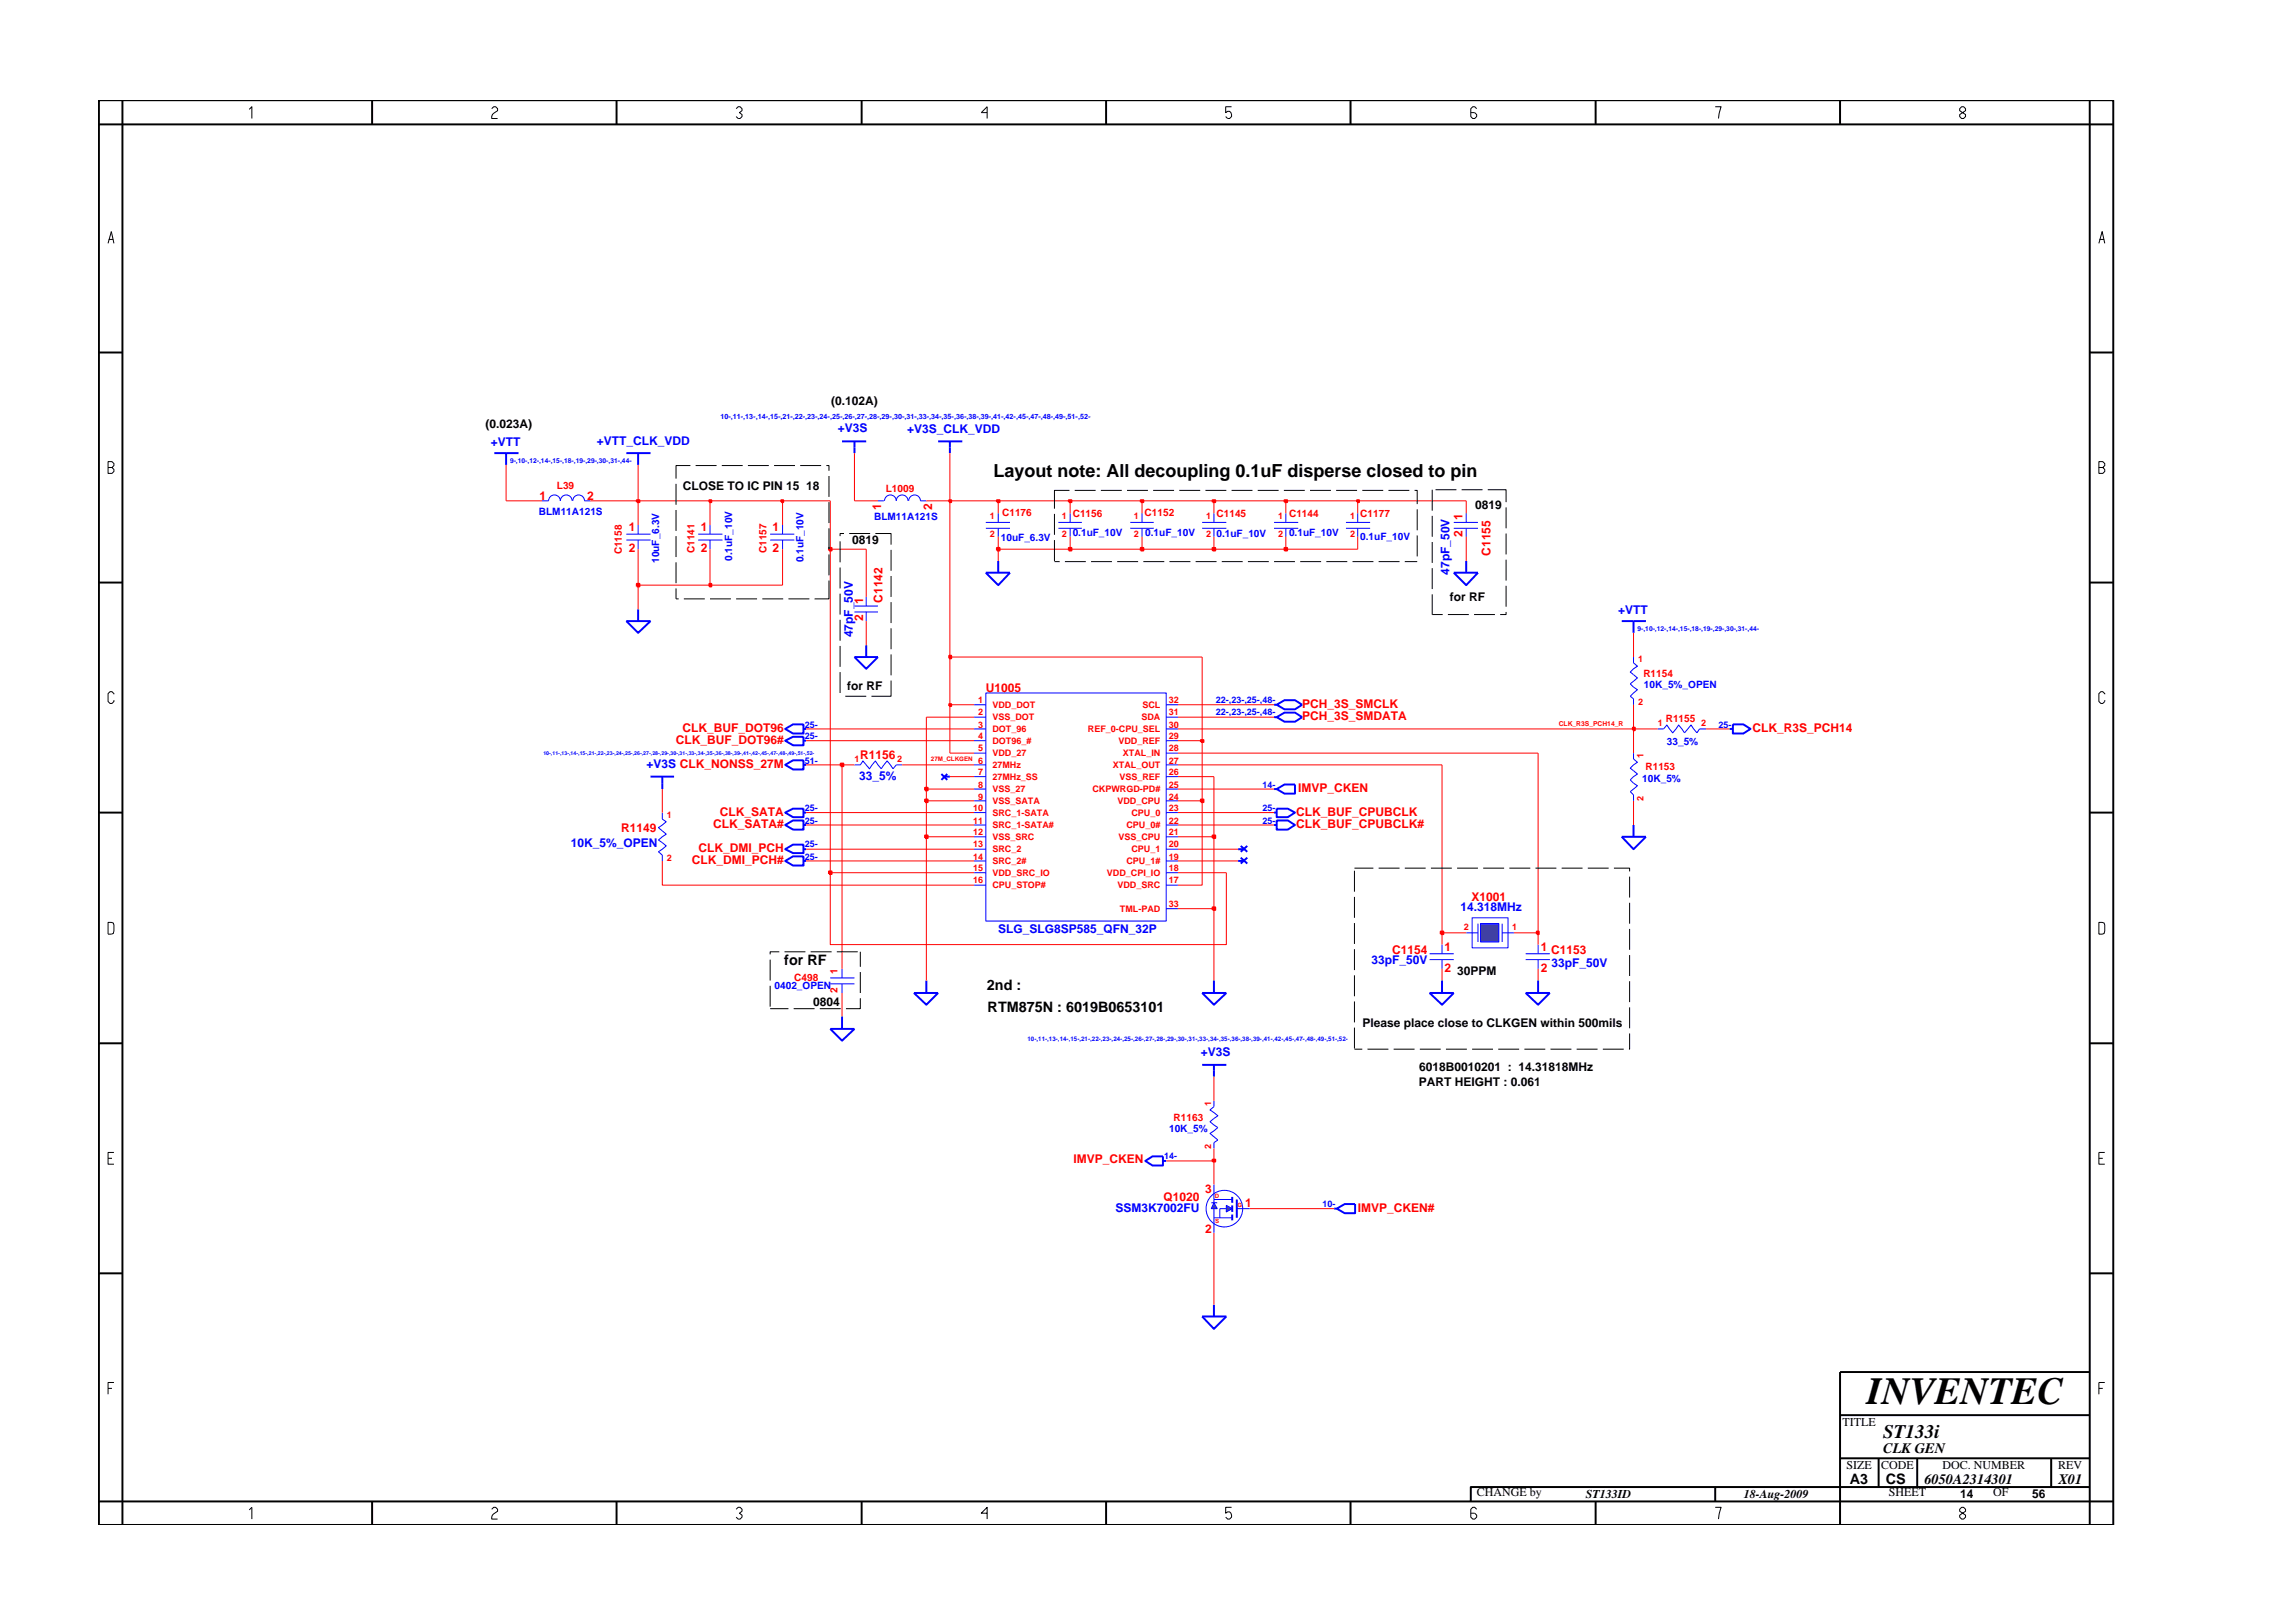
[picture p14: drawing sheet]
<svg xmlns="http://www.w3.org/2000/svg" width="297mm" height="210mm" viewBox="0 0 297 210" stroke-linecap="round" stroke-linejoin="round" font-family="sans-serif">
<defs><g id="words">
<text font-size="5" x="241.8" y="181.9">INVENTEC</text>
<text font-size="2.5" x="244" y="186.3">ST133i</text>
<text font-size="2.3" x="128.7" y="61.8">Layout note: All decoupling 0.1uF disperse closed to pin</text>
<g font-size="1.9">
<text x="101.6" y="125">for RF</text>
<text x="127.8" y="128.3">2nd :</text>
<text x="127.9" y="131.1">RTM875N : 6019B0653101</text>
<text x="244" y="188.2">CLK GEN</text>
<text x="239.6" y="192.2">A3</text>
<text x="244.3" y="192.3">CS</text>
<text x="249.3" y="192.2">6050A2314301</text>
<text x="266.6" y="192.2">X01</text>
</g>
<g font-size="1.6">
<text x="107.7" y="52.5">(0.102A)</text>
<text x="62.9" y="55.5">(0.023A)</text>
<text x="88.5" y="63.5">CLOSE TO IC PIN 15 18</text>
<text x="191.1" y="66">0819</text>
<text x="110.4" y="70.5">0819</text>
<text x="187.8" y="77.8">for RF</text>
<text x="109.8" y="89.3">for RF</text>
<text x="105.3" y="130.3">0804</text>
<text x="188.7" y="126.3">30PPM</text>
<text x="176.5" y="133">Please place close to CLKGEN within 500mils</text>
<text x="183.8" y="140.7">PART HEIGHT : 0.061</text>
<text x="183.8" y="138.8">6018B0010201 : 14.31818MHz</text>
<text x="238.7" y="184.8">TITLE</text>
<text x="239.2" y="190.4">SIZE</text>
<text x="243.7" y="190.4">CODE</text>
<text x="251.6" y="190.4">DOC. NUMBER</text>
<text x="266.6" y="190.4">REV</text>
<text x="191.3" y="193.8">CHANGE by</text>
<text x="205.4" y="194.1">ST133ID</text>
<text x="225.9" y="194.1">18-Aug-2009</text>
<text x="244.7" y="193.8">SHEET</text>
<text x="253.9" y="194.1">14</text>
<text x="258.2" y="193.8">OF</text>
<text x="263.3" y="194.1">56</text>
</g>
<g font-size="1.6" fill="#00f">
<text x="63.6" y="57.7">+VTT</text>
<text x="77.3" y="57.7">+VTT_CLK_VDD</text>
<text x="108.5" y="56">+V3S</text>
<text x="117.5" y="56.1">+V3S_CLK_VDD</text>
<text x="187.8" y="74.4" transform="rotate(-90 187.8 74.4)">47pF_50V</text>
<text x="110.5" y="82.6" transform="rotate(-90 110.5 82.6)">47pF_50V</text>
<text x="209.6" y="79.5">+VTT</text>
<text x="83.7" y="99.5">+V3S CLK_NONSS_27M</text>
<text x="111.3" y="101">33_5%</text>
<text x="73.9" y="109.8">10K_5%_OPEN</text>
<text x="189.2" y="118.1">14.318MHz</text>
<text x="129.3" y="120.8">SLG_SLG8SP585_QFN_32P</text>
<text x="177.7" y="124.9">33pF_50V</text>
<text x="201" y="125.3">33pF_50V</text>
<text x="155.6" y="136.7">+V3S</text>
<text x="144.5" y="156.9">SSM3K7002FU</text>
</g>
<g font-size="1.6" fill="#f00">
<text x="69.9" y="64.7">1</text>
<text x="76.1" y="64.7">2</text>
<text x="81.5" y="71.5">2</text>
<text x="81.5" y="68.8">1</text>
<text x="90.8" y="68.8">1</text>
<text x="90.8" y="71.5">2</text>
<text x="100.1" y="68.8">1</text>
<text x="100.1" y="71.5">2</text>
<text x="114.2" y="66.1" transform="rotate(-90 114.2 66.1)">1</text>
<text x="120.8" y="66.1" transform="rotate(-90 120.8 66.1)">2</text>
<text x="189.5" y="67.4" transform="rotate(-90 189.5 67.4)">1</text>
<text x="189.5" y="69.5" transform="rotate(-90 189.5 69.5)">2</text>
<text x="193.1" y="72" transform="rotate(-90 193.1 72)">C1155</text>
<text x="111.8" y="80.5" transform="rotate(-90 111.8 80.5)">2</text>
<text x="111.8" y="78.2" transform="rotate(-90 111.8 78.2)">1</text>
<text x="114.3" y="78.1" transform="rotate(-90 114.3 78.1)">C1142</text>
<text x="127.7" y="89.6">U1005</text>
<text x="88.4" y="94.8">CLK_BUF_DOT96</text>
<text x="168.7" y="91.7">PCH_3S_SMCLK</text>
<text x="168.7" y="93.2">PCH_3S_SMDATA</text>
<text x="227" y="94.8">CLK_R3S_PCH14</text>
<text x="87.6" y="96.4">CLK_BUF_DOT96#</text>
<text x="111.4" y="98.3">R1156</text>
<text x="80.5" y="107.8">R1149</text>
<text x="92.4" y="107.3">CLK_SATA#</text>
<text x="93.3" y="105.7">CLK_SATA</text>
<text x="167.9" y="107.3">CLK_BUF_CPUBCLK#</text>
<text x="167.9" y="105.7">CLK_BUF_CPUBCLK</text>
<text x="168.2" y="102.6">IMVP_CKEN</text>
<text x="89.6" y="111.9">CLK_DMI_PCH#</text>
<text x="90.5" y="110.3">CLK_DMI_PCH</text>
<text x="190.6" y="116.7">X1001</text>
<text x="180.4" y="123.6">C1154</text>
<text x="187.1" y="123.2">1</text>
<text x="187.1" y="125.9">2</text>
<text x="199.6" y="123.2">1</text>
<text x="199.6" y="125.9">2</text>
<text x="200.9" y="123.6">C1153</text>
<text x="139" y="150.7">IMVP_CKEN</text>
<text x="150.7" y="155.6">Q1020</text>
<text x="156.1" y="154.5">3</text>
<text x="156.1" y="159.8">2</text>
<text x="161.3" y="156.4">1</text>
<text x="175.9" y="157">IMVP_CKEN#</text>
</g>
<g font-size="1.3" fill="#f00">
<text x="72.1" y="63.4">L39</text>
<text x="114.8" y="63.8">L1009</text>
<text x="80.6" y="71.8" transform="rotate(-90 80.6 71.8)">C1158</text>
<text x="90" y="71.7" transform="rotate(-90 90 71.7)">C1141</text>
<text x="99.3" y="71.7" transform="rotate(-90 99.3 71.7)">C1157</text>
<text x="129.8" y="66.9">C1176</text>
<text x="148.3" y="66.9">C1152</text>
<text x="212.9" y="87.7">R1154</text>
<text x="215.8" y="93.6">R1155</text>
<text x="213.2" y="99.8">R1153</text>
<text x="102.9" y="127.1">C498</text>
<text x="108.5" y="128.6" transform="rotate(-90 108.5 128.6)">2</text>
<text x="108.5" y="126.2" transform="rotate(-90 108.5 126.2)">1</text>
<text x="152" y="145.3">R1163</text>
</g>
<g font-size="1.3" fill="#00f">
<text x="69.8" y="66.7">BLM11A121S</text>
<text x="113.2" y="67.3">BLM11A121S</text>
<text x="129.7" y="70">10uF_6.3V</text>
<text x="139" y="69.5">0.1uF_10V</text>
<text x="148.4" y="69.5">0.1uF_10V</text>
<text x="157.6" y="69.6">0.1uF_10V</text>
<text x="167" y="69.5">0.1uF_10V</text>
<text x="176.2" y="70">0.1uF_10V</text>
<text x="85.4" y="72.9" transform="rotate(-90 85.4 72.9)">10uF_6.3V</text>
<text x="94.9" y="72.7" transform="rotate(-90 94.9 72.7)">0.1uF_10V</text>
<text x="104.1" y="72.8" transform="rotate(-90 104.1 72.8)">0.1uF_10V</text>
<text x="213" y="89.2">10K_5%_OPEN</text>
<text x="212.8" y="101.3">10K_5%</text>
<text x="215.9" y="96.5">33_5%</text>
<text x="100.3" y="128.1">0402_OPEN</text>
<text x="151.5" y="146.7">10K_5%</text>
</g>
<g font-size="1.2" fill="#f00">
<text x="128.2" y="67.3">1</text>
<text x="128.2" y="69.6">2</text>
<text x="137.6" y="67.3">1 C1156</text>
<text x="137.6" y="69.6">2</text>
<text x="146.9" y="67.3">1</text>
<text x="146.9" y="69.6">2</text>
<text x="156.3" y="67.3">1 C1145</text>
<text x="156.3" y="69.6">2</text>
<text x="165.6" y="67.3">1 C1144</text>
<text x="165.6" y="69.6">2</text>
<text x="174.9" y="67.3">1 C1177</text>
<text x="174.9" y="69.6">2</text>
<text x="212.2" y="85.8">1</text>
<text x="126.7" y="91.1">1</text>
<text x="126.7" y="92.7">2</text>
<text x="126.7" y="95.8">4</text>
<text x="126.7" y="94.3">3</text>
<text x="128.6" y="91.7">VDD_DOT</text>
<text x="128.6" y="93.3">VSS_DOT</text>
<text x="128.6" y="94.9">DOT_96</text>
<text x="140.9" y="94.9">REF_0-CPU_SEL</text>
<text x="147.9" y="93.3">SDA</text>
<text x="148" y="91.7">SCL</text>
<text x="151.4" y="95.8">29</text>
<text x="151.4" y="94.3">30</text>
<text x="151.4" y="91.1">32</text>
<text x="151.4" y="92.7">31</text>
<text x="212.2" y="91.3">2</text>
<text x="214.7" y="94">1</text>
<text x="220.4" y="94">2</text>
<text x="110.7" y="98.7">1</text>
<text x="116.2" y="98.7">2</text>
<text x="126.7" y="98.9">6</text>
<text x="126.7" y="100.4">7</text>
<text x="126.7" y="97.3">5</text>
<text x="128.6" y="99.5">27MHz</text>
<text x="128.6" y="101">27MHz_SS</text>
<text x="128.6" y="96.4">DOT96_#</text>
<text x="128.6" y="98">VDD_27</text>
<text x="144.2" y="99.5">XTAL_OUT</text>
<text x="144.9" y="96.4">VDD_REF</text>
<text x="145" y="101">VSS_REF</text>
<text x="145.5" y="98">XTAL_IN</text>
<text x="151.4" y="97.3">28</text>
<text x="151.4" y="98.9">27</text>
<text x="151.4" y="100.4">26</text>
<text x="212.9" y="98.2" transform="rotate(-90 212.9 98.2)">1</text>
<text x="86.4" y="105.9">1</text>
<text x="126.1" y="105.1">10</text>
<text x="126.1" y="106.7">11</text>
<text x="126.7" y="102.1">8</text>
<text x="126.7" y="103.6">9</text>
<text x="128.6" y="102.6">VSS_27</text>
<text x="128.6" y="104.2">VSS_SATA</text>
<text x="128.6" y="105.7">SRC_1-SATA</text>
<text x="128.6" y="107.3">SRC_1-SATA#</text>
<text x="141.5" y="102.6">CKPWRGD-PD#</text>
<text x="144.7" y="104.2">VDD_CPU</text>
<text x="145.9" y="107.3">CPU_0#</text>
<text x="146.6" y="105.7">CPU_0</text>
<text x="151.4" y="102.1">25</text>
<text x="151.4" y="105.1">23</text>
<text x="151.4" y="106.7">22</text>
<text x="151.4" y="103.6">24</text>
<text x="212.9" y="103.7" transform="rotate(-90 212.9 103.7)">2</text>
<text x="86.4" y="111.5">2</text>
<text x="126.1" y="108.2">12</text>
<text x="126.1" y="112.9">15</text>
<text x="126.1" y="109.8">13</text>
<text x="126.1" y="111.4">14</text>
<text x="128.6" y="108.8">VSS_SRC</text>
<text x="128.6" y="113.5">VDD_SRC_IO</text>
<text x="128.6" y="110.4">SRC_2</text>
<text x="128.6" y="112">SRC_2#</text>
<text x="143.4" y="113.5">VDD_CPI_IO</text>
<text x="144.9" y="108.8">VSS_CPU</text>
<text x="145.9" y="112">CPU_1#</text>
<text x="146.6" y="110.4">CPU_1</text>
<text x="151.4" y="109.8">20</text>
<text x="151.4" y="111.4">19</text>
<text x="151.4" y="108.2">21</text>
<text x="151.4" y="112.9">18</text>
<text x="126.1" y="114.4">16</text>
<text x="128.6" y="115.1">CPU_STOP#</text>
<text x="144.7" y="115.1">VDD_SRC</text>
<text x="145.1" y="118.1">TML-PAD</text>
<text x="151.4" y="114.4">17</text>
<text x="151.4" y="117.5">33</text>
<text x="189.6" y="120.4">2</text>
<text x="195.9" y="120.4">1</text>
<text x="156.9" y="143.3" transform="rotate(-90 156.9 143.3)">1</text>
<text x="156.9" y="148.8" transform="rotate(-90 156.9 148.8)">2</text>
</g>
<g font-size="1.2" fill="#00f">
<text x="104.3" y="94.3">25-</text>
<text x="104.3" y="95.8">25-</text>
<text x="157.5" y="91.1">22-,23-,25-,48-</text>
<text x="157.5" y="92.7">22-,23-,25-,48-</text>
<text x="222.6" y="94.3">25-</text>
<text x="104.3" y="98.9">51-</text>
<text x="104.3" y="105.1">25-</text>
<text x="104.3" y="106.7">25-</text>
<text x="163.5" y="105.1">25-</text>
<text x="163.5" y="102.1">14-</text>
<text x="163.5" y="106.7">25-</text>
<text x="104.3" y="109.8">25-</text>
<text x="104.3" y="111.4">25-</text>
<text x="150.8" y="150.1">14-</text>
<text x="171.3" y="156.4">10-</text>
</g>
<g font-size=".9" fill="#00f">
<text x="66.1" y="59.9">9-,10-,12-,14-,15-,18-,19-,29-,30-,31-,44-</text>
<text x="93.3" y="54.2">10-,11-,13-,14-,15-,21-,22-,23-,24-,25-,26-,27-,28-,29-,30-,31-,33-,34-,35-,36-,38-,39-,41-,42-,45-,47-,48-,49-,51-,52-</text>
<text x="212.1" y="81.7">9-,10-,12-,14-,15-,18-,19-,29-,30-,31-,44-</text>
</g>
<text font-size=".9" fill="#f00" x="201.9" y="94.1">CLK_R3S_PCH14_R</text>
<g font-size=".8" fill="#f00">
<text x="120.6" y="98.6">27M_CLKGEN</text>
<text x="157.4" y="155.3">D</text>
<text x="157.4" y="158.4">S</text>
<text x="160.3" y="156.4">G</text>
</g>
<text font-size=".8" fill="#00f" x="133.1" y="134.9">10-,11-,13-,14-,15-,21-,22-,23-,24-,25-,26-,27-,28-,29-,30-,31-,33-,34-,35-,36-,38-,39-,41-,42-,45-,47-,48-,49-,51-,52-</text>
<text font-size=".7" fill="#00f" x="70.4" y="97.8">10-,11-,13-,14-,15-,21-,22-,23-,24-,25-,26-,27-,28-,29-,30-,31-,33-,34-,35-,36-,38-,39-,41-,42-,45-,47-,48-,49-,51-,52-</text>
</g></defs>
<path d="M155.7 128.6h3.2l-1.6 1.6zM157.3 127v1.6" fill="none" stroke="#00f" stroke-width=".25"/>
<path d="M190.7 118.9h4.7v3.9h-4.7zM191.5 119.7v2.3M194.6 119.7v2.3M189.9 120.8h1.6M194.6 120.8h1.5" fill="none" stroke="#00f" stroke-width=".13"/>
<path d="M191.8 119.7h2.4v2.3h-2.4z" fill-rule="evenodd" fill="#3c3cc8"/>
<g fill="none" stroke="#00f" stroke-width=".13">
<path d="M127.7 67.7h3.1M127.7 68.4h3.1M129.3 66.5v1.2M129.3 68.4v1.1M137.1 67.7h3.1M137.1 68.4h3.1M138.6 66.5v1.2M138.6 68.4v1.1M146.4 67.7h3.1M146.4 68.4h3.1M147.9 66.5v1.2M147.9 68.4v1.1"/>
<path d="M155.7 67.7h3.2M155.7 68.4h3.2M157.3 66.5v1.2M157.3 68.4v1.1M165 67.7h3.2M165 68.4h3.2M166.6 66.5v1.2M166.6 68.4v1.1M110.7 99.1h.7l.4-.5 .8 1 .8-1 .8 1 .7-1 .8 1 .4-.5h.8M191.8 119.7h2.4v2.3h-2.4zM107.6 126.7h3.1M107.6 127.5h3.1"/>
<path d="M109.1 125.5v1.2M109.1 127.5v1.1M185.2 123.6h3.1M185.2 124.3h3.1M186.8 122.4v1.2M186.8 124.3v1.2M197.6 123.6h3.2M197.6 124.3h3.2M199.2 122.4v1.2M199.2 124.3v1.2M160.2 156.6h1.7"/>
</g>
<g fill="none" stroke="#00f" stroke-width=".25">
<path d="M109.1 57.2h3.1M110.7 57.2v1.5M121.5 57.2h3.2M123 57.2v1.5M127.7 74.2h3.1l-1.5 1.6zM129.3 72.7v1.5M101.7 99.1l1-.6h1.4v1.2h-1.4zM101.7 94.4l1-.6h1.4v1.2h-1.4zM104.1 99.1h.3M104.1 94.4h.3M101.7 105.3l1-.5h1.4v1.1h-1.4zM101.7 106.9l1-.6h1.4v1.2h-1.4z"/>
<path d="M104.1 105.3h.3M104.1 106.9h.3M107.6 133.3h3.1l-1.6 1.5zM109.1 131.7v1.6M185.2 128.6h3.1l-1.5 1.6zM186.8 127v1.6M197.6 128.6h3.2l-1.6 1.6zM199.2 127v1.6M160.2 155.4v2.4"/>
</g>
<path d="M157.3 155.8l.4 .8h-.8z" fill="#3c3cc8"/>
<path d="M156.9 155.8h.8M157.3 155.8l.4 .8h-.8z" fill="none" stroke="#00f" stroke-width=".13"/>
<path d="M158.9 156.2l.7 .4-.7 .4z" fill="#3c3cc8"/>
<g fill="none" stroke="#00f" stroke-width=".13">
<path d="M70.2 64.9h.9a.76 .76 0 0 1 .7-.8 .76 .76 0 0 1 .8 .8 .76 .76 0 0 1 .7-.8 .76 .76 0 0 1 .8 .8M74.2 64.9a.76 .76 0 0 1 .8-.8 .76 .76 0 0 1 .7 .8h.8M81.1 69.2h3.2M81.1 70h3.2M82.7 68v1.2M82.7 70v1.1M90.5 69.2h3.1M90.5 70h3.1M92 68v1.2M92 70v1.1M99.8 69.2h3.1M99.8 70h3.1"/>
<path d="M101.4 68v1.2M101.4 70v1.1M110.7 78.5h3M110.7 79.3h3M112.2 77.3v1.2M112.2 79.3v1.2M113.7 64.9h.8M114.6 64.9a.76 .76 0 0 1 .7-.8 .76 .76 0 0 1 .8 .8 .76 .76 0 0 1 .8-.8 .76 .76 0 0 1 .7 .8M117.7 64.9a.76 .76 0 0 1 .8-.8 .76 .76 0 0 1 .7 .8h.8M174.4 67.7h3.1M174.4 68.4h3.1M175.9 66.5v1.2"/>
<path d="M175.9 68.4v1.1M188.3 67.7h3.2M188.3 68.4h3.2M189.9 66.5v1.2M189.9 68.4v1.1M126.2 91.3h1.5M126.2 92.9h1.5M126.2 94.4h1.5M126.2 96h1.5M126.2 97.6h1.5M126.2 99.1h1.5M127.7 89.8h23.4v29.5h-23.4z"/>
<path d="M151.1 91.3h1.5M151.1 92.9h1.5M151.1 94.4h1.5M151.1 96h1.5M151.1 97.6h1.5M151.1 99.1h1.5M211.6 85.1v.8l.5 .4-.9 .8 .9 .7-.9 .8 .9 .8-.9 .8 .4 .3v.8M211.6 97.6v.7l.5 .4-.9 .8 .9 .8-.9 .7 .9 .8-.9 .8 .4 .4v.7M214.7 94.4h.8l.4-.5 .8 1 .8-1 .7 1 .9-1 .7 1 .4-.5h.8M85.8 105.3v.8l.5 .4-1 .7 1 .9-1 .7 1 .8-1 .7 .5 .5v.7M126.2 100.6h1.5M126.2 102.2h1.5"/>
<path d="M126.2 103.7h1.5M126.2 105.3h1.5M126.2 106.9h1.5M126.2 108.4h1.5M126.2 110h1.5M126.2 111.5h1.5M126.2 113.1h1.5M126.2 114.7h1.5M151.1 100.6h1.5M151.1 102.2h1.5M151.1 103.7h1.5M151.1 105.3h1.5"/>
<path d="M151.1 106.9h1.5M151.1 108.4h1.5M151.1 110h1.5M151.1 111.5h1.5M151.1 113.1h1.5M151.1 114.7h1.5M151.1 117.7h1.5M157.3 142.6v.8l-.6 .4 1.1 .8-1.1 .7 1.1 .8-1.1 .7 1.1 .9-.5 .3v.8M157.3 157.8h2.3M157.3 155.4h2.3M157.3 153.4v2.4M157.3 156.6v3.1"/>
<path d="M158.9 156.2l.7 .4-.7 .4zM158.9 156.6h-.9v1.2"/>
<circle cx="158.6" cy="156.6" r="2.37"/>
</g>
<g fill="none" stroke="#00f" stroke-width=".25">
<path d="M64 58.7h3.2M65.6 58.7v1.5M81.1 58.7h3.2M82.7 58.7v1.5M82.7 78.9v1.6M188.3 74.2h3.2l-1.6 1.6zM189.9 72.7v1.5M81.1 80.5h3.2l-1.6 1.5zM101.7 96l1-.6h1.4v1.1h-1.4zM104.1 96h.3M110.7 85.1h3l-1.5 1.5zM112.2 83.6v1.5"/>
<path d="M165 91.3h.4M165 92.9h.4M165.4 91.3l1-.6h1.4l.9 .6-.9 .6h-1.4zM165.4 92.9l1-.6h1.4l.9 .6-.9 .6h-1.4zM210.1 80.5h3.1M211.6 80.5v1.5M224.1 94.4h.4M224.5 93.8h1.3l1 .6-1 .6h-1.3zM84.3 100.6h3M85.8 100.6v1.6M101.7 110l1-.6h1.4v1.1h-1.4zM101.7 111.5l1-.6h1.4v1.2h-1.4z"/>
<path d="M104.1 110h.3M104.1 111.5h.3M121.9 100.3l.8 .7M122.3 100.6h.7M122.7 100.3l-.8 .7M160.4 110h.7M160.4 111.5h.7M160.7 109.6l.9 .7M160.7 111.1l.9 .8M161.6 109.6l-.9 .7M161.6 111.1l-.9 .8M165 105.3h.4"/>
<path d="M165 102.2h.4M165 106.9h.4M165.4 104.8h1.4l1 .5-1 .6h-1.4zM165.4 102.2l1-.6h1.4v1.2h-1.4zM165.4 106.3h1.4l1 .6-1 .6h-1.4zM210.1 108.4h3.1l-1.6 1.6zM211.6 106.9v1.5M118.4 128.6h3.1l-1.5 1.6zM120 127v1.6M155.7 138h3.2M157.3 138v1.5M148.4 150.4l.9-.6h1.4v1.2h-1.4z"/>
<path d="M150.7 150.4h.4M159.6 155.1v.7M159.6 156.2v.8M159.6 157.3v.8M172.8 156.6h.4M173.2 156.6l1-.6h1.3v1.2h-1.3zM155.7 170.5h3.2l-1.6 1.7zM157.3 169v1.5"/>
</g>
<path d="M151.1 150.4h6.2v3M157.3 159.7v9.3M161.9 156.6h10.9" fill="none" stroke="#f00" stroke-width=".13"/>
<path d="M157.1 150.2h.3v.3h-.3z" fill-rule="evenodd" fill="#8e2323"/>
<path d="M157.1 150.2h.3v.3h-.3z" fill="none" stroke="#f00" stroke-width=".25"/>
<path d="M109.1 99.1v26.4M107.6 113.1v9.3h51.3v-9.3M120 108.4v18.6M157.3 117.7v9.3M109.1 128.6v3.1M157.3 139.5v3.1M186.8 120.8v1.6M186.8 125.5v1.5M199.2 120.8v1.6M199.2 125.5v1.5M157.3 148.8v1.6" fill="none" stroke="#f00" stroke-width=".13"/>
<path d="M186.6 120.7h.4v.3h-.4z" fill-rule="evenodd" fill="#8e2323"/>
<path d="M186.6 120.7h.4v.3h-.4z" fill="none" stroke="#f00" stroke-width=".25"/>
<path d="M186.8 99.1v21.7h3.1M196.1 120.8h3.1" fill="none" stroke="#f00" stroke-width=".13"/>
<path d="M199.1 120.7h.2v.3h-.2z" fill-rule="evenodd" fill="#8e2323"/>
<path d="M199.1 120.7h.2v.3h-.2z" fill="none" stroke="#f00" stroke-width=".25"/>
<path d="M199.2 97.6v23.2M152.6 117.7h4.7" fill="none" stroke="#f00" stroke-width=".13"/>
<path d="M157.1 117.5h.3v.4h-.3z" fill-rule="evenodd" fill="#8e2323"/>
<path d="M157.1 117.5h.3v.4h-.3z" fill="none" stroke="#f00" stroke-width=".25"/>
<path d="M85.8 111.5v3.2h40.4M155.7 103.7v11h-3.1M157.3 108.4v9.3" fill="none" stroke="#f00" stroke-width=".13"/>
<path d="M107.4 112.9h.3v.3h-.3z" fill-rule="evenodd" fill="#8e2323"/>
<path d="M107.4 112.9h.3v.3h-.3z" fill="none" stroke="#f00" stroke-width=".25"/>
<path d="M107.6 71.1v42h18.6M104.4 111.5h21.8M104.4 110h21.8M152.6 113.1h6.3M152.6 111.5h7.8M152.6 110h7.8" fill="none" stroke="#f00" stroke-width=".13"/>
<path d="M119.8 108.2h.4v.4h-.4z" fill-rule="evenodd" fill="#8e2323"/>
<path d="M119.8 108.2h.4v.4h-.4z" fill="none" stroke="#f00" stroke-width=".25"/>
<path d="M120 103.7v4.7h6.2M152.6 108.4h4.7" fill="none" stroke="#f00" stroke-width=".13"/>
<path d="M157.1 108.2h.3v.4h-.3z" fill-rule="evenodd" fill="#8e2323"/>
<path d="M157.1 108.2h.3v.4h-.3z" fill="none" stroke="#f00" stroke-width=".25"/>
<path d="M85.8 102.2v3.1M104.4 106.9h21.8M104.4 105.3h21.8M152.6 106.9h12.4M152.6 105.3h12.4M157.3 100.6v7.8M211.6 103.7v3.2" fill="none" stroke="#f00" stroke-width=".13"/>
<path d="M119.8 103.6h.4v.3h-.4z" fill-rule="evenodd" fill="#8e2323"/>
<path d="M119.8 103.6h.4v.3h-.4z" fill="none" stroke="#f00" stroke-width=".25"/>
<path d="M120 102.2v1.5h6.2M152.6 103.7h3.1" fill="none" stroke="#f00" stroke-width=".13"/>
<path d="M155.6 103.6h.3v.3h-.3z" fill-rule="evenodd" fill="#8e2323"/>
<path d="M155.6 103.6h.3v.3h-.3z" fill="none" stroke="#f00" stroke-width=".25"/>
<path d="M155.7 96v7.7" fill="none" stroke="#f00" stroke-width=".13"/>
<path d="M119.8 102.1h.4v.3h-.4z" fill-rule="evenodd" fill="#8e2323"/>
<path d="M119.8 102.1h.4v.3h-.4z" fill="none" stroke="#f00" stroke-width=".25"/>
<path d="M104.4 99.1h4.7M120 92.9v9.3h6.2M123 100.6h3.2M152.6 102.2h12.4M152.6 100.6h4.7" fill="none" stroke="#f00" stroke-width=".13"/>
<path d="M108.9 98.9h.3v.4h-.3z" fill-rule="evenodd" fill="#8e2323"/>
<path d="M108.9 98.9h.3v.4h-.3z" fill="none" stroke="#f00" stroke-width=".25"/>
<path d="M104.4 96h21.8M109.1 99.1h1.6M116.9 99.1h9.3M123 91.3v6.3h3.2M152.6 99.1h34.2M152.6 97.6h46.6M152.6 96h3.1M211.6 94.4v3.2" fill="none" stroke="#f00" stroke-width=".13"/>
<path d="M155.6 95.9h.3v.2h-.3z" fill-rule="evenodd" fill="#8e2323"/>
<path d="M155.6 95.9h.3v.2h-.3z" fill="none" stroke="#f00" stroke-width=".25"/>
<path d="M104.4 94.4h21.8M152.6 94.4h59M155.7 85.1v10.9" fill="none" stroke="#f00" stroke-width=".13"/>
<path d="M211.5 94.3h.3v.3h-.3z" fill-rule="evenodd" fill="#8e2323"/>
<path d="M211.5 94.3h.3v.3h-.3z" fill="none" stroke="#f00" stroke-width=".25"/>
<path d="M120 92.9h6.2M152.6 92.9h12.4M211.6 91.3v3.1h3.1M221 94.4h3.1" fill="none" stroke="#f00" stroke-width=".13"/>
<path d="M123 91.2h.2v.3h-.2z" fill-rule="evenodd" fill="#8e2323"/>
<path d="M123 91.2h.2v.3h-.2z" fill="none" stroke="#f00" stroke-width=".25"/>
<path d="M123 85.1v6.2h3.2M152.6 91.3h12.4" fill="none" stroke="#f00" stroke-width=".13"/>
<path d="M123 84.9h.2v.4h-.2z" fill-rule="evenodd" fill="#8e2323"/>
<path d="M123 84.9h.2v.4h-.2z" fill="none" stroke="#f00" stroke-width=".25"/>
<path d="M82.7 75.8v3.1M112.2 71.1v6.2M123 64.9v20.2h32.7M112.2 80.5v3.1M211.6 82v3.1" fill="none" stroke="#f00" stroke-width=".13"/>
<path d="M82.5 75.6h.3v.4h-.3z" fill-rule="evenodd" fill="#8e2323"/>
<path d="M82.5 75.6h.3v.4h-.3z" fill="none" stroke="#f00" stroke-width=".25"/>
<path d="M82.7 71.1v4.7h9.3" fill="none" stroke="#f00" stroke-width=".13"/>
<path d="M91.9 75.6h.2v.4h-.2z" fill-rule="evenodd" fill="#8e2323"/>
<path d="M91.9 75.6h.2v.4h-.2z" fill="none" stroke="#f00" stroke-width=".25"/>
<path d="M92 71.1v4.7h9.4v-4.7M129.3 71.1v1.6M189.9 69.5v3.2" fill="none" stroke="#f00" stroke-width=".13"/>
<path d="M107.4 71h.3v.3h-.3z" fill-rule="evenodd" fill="#8e2323"/>
<path d="M107.4 71h.3v.3h-.3z" fill="none" stroke="#f00" stroke-width=".25"/>
<path d="M107.6 64.9v6.2h4.6" fill="none" stroke="#f00" stroke-width=".13"/>
<path d="M129.1 71h.4v.3h-.4z" fill-rule="evenodd" fill="#8e2323"/>
<path d="M129.1 71h.4v.3h-.4z" fill="none" stroke="#f00" stroke-width=".25"/>
<path d="M129.3 69.5v1.6h9.3" fill="none" stroke="#f00" stroke-width=".13"/>
<path d="M138.5 71h.3v.3h-.3z" fill-rule="evenodd" fill="#8e2323"/>
<path d="M138.5 71h.3v.3h-.3z" fill="none" stroke="#f00" stroke-width=".25"/>
<path d="M138.6 69.5v1.6h9.3" fill="none" stroke="#f00" stroke-width=".13"/>
<path d="M147.8 71h.3v.3h-.3z" fill-rule="evenodd" fill="#8e2323"/>
<path d="M147.8 71h.3v.3h-.3z" fill="none" stroke="#f00" stroke-width=".25"/>
<path d="M147.9 69.5v1.6h9.4" fill="none" stroke="#f00" stroke-width=".13"/>
<path d="M157.1 71h.3v.3h-.3z" fill-rule="evenodd" fill="#8e2323"/>
<path d="M157.1 71h.3v.3h-.3z" fill="none" stroke="#f00" stroke-width=".25"/>
<path d="M157.3 69.5v1.6h9.3" fill="none" stroke="#f00" stroke-width=".13"/>
<path d="M166.4 71h.3v.3h-.3z" fill-rule="evenodd" fill="#8e2323"/>
<path d="M166.4 71h.3v.3h-.3z" fill="none" stroke="#f00" stroke-width=".25"/>
<path d="M65.6 60.2v4.7h4.6M76.5 64.9h6.2v3.1M92 64.9v3.1M101.4 64.9v3.1M129.3 64.9v1.6M138.6 64.9v1.6M147.9 64.9v1.6M157.3 64.9v1.6M166.6 69.5v1.6h9.3v-1.6M166.6 64.9v1.6M175.9 64.9v1.6M189.9 64.9v1.6" fill="none" stroke="#f00" stroke-width=".13"/>
<path d="M82.5 64.8h.3v.3h-.3z" fill-rule="evenodd" fill="#8e2323"/>
<path d="M82.5 64.8h.3v.3h-.3z" fill="none" stroke="#f00" stroke-width=".25"/>
<path d="M82.7 60.2v4.7h9.3" fill="none" stroke="#f00" stroke-width=".13"/>
<path d="M91.9 64.8h.2v.3h-.2z" fill-rule="evenodd" fill="#8e2323"/>
<path d="M91.9 64.8h.2v.3h-.2z" fill="none" stroke="#f00" stroke-width=".25"/>
<path d="M92 64.9h9.4" fill="none" stroke="#f00" stroke-width=".13"/>
<path d="M101.2 64.8h.3v.3h-.3z" fill-rule="evenodd" fill="#8e2323"/>
<path d="M101.2 64.8h.3v.3h-.3z" fill="none" stroke="#f00" stroke-width=".25"/>
<path d="M110.7 58.7v6.2h3M101.4 64.9h6.2M120 64.9h3" fill="none" stroke="#f00" stroke-width=".13"/>
<path d="M123 64.8h.2v.3h-.2z" fill-rule="evenodd" fill="#8e2323"/>
<path d="M123 64.8h.2v.3h-.2z" fill="none" stroke="#f00" stroke-width=".25"/>
<path d="M123 58.7v6.2h6.3" fill="none" stroke="#f00" stroke-width=".13"/>
<path d="M129.1 64.8h.4v.3h-.4z" fill-rule="evenodd" fill="#8e2323"/>
<path d="M129.1 64.8h.4v.3h-.4z" fill="none" stroke="#f00" stroke-width=".25"/>
<path d="M129.3 64.9h9.3" fill="none" stroke="#f00" stroke-width=".13"/>
<path d="M138.5 64.8h.3v.3h-.3z" fill-rule="evenodd" fill="#8e2323"/>
<path d="M138.5 64.8h.3v.3h-.3z" fill="none" stroke="#f00" stroke-width=".25"/>
<path d="M138.6 64.9h9.3" fill="none" stroke="#f00" stroke-width=".13"/>
<path d="M147.8 64.8h.3v.3h-.3z" fill-rule="evenodd" fill="#8e2323"/>
<path d="M147.8 64.8h.3v.3h-.3z" fill="none" stroke="#f00" stroke-width=".25"/>
<path d="M147.9 64.9h9.4" fill="none" stroke="#f00" stroke-width=".13"/>
<path d="M157.1 64.8h.3v.3h-.3z" fill-rule="evenodd" fill="#8e2323"/>
<path d="M157.1 64.8h.3v.3h-.3z" fill="none" stroke="#f00" stroke-width=".25"/>
<path d="M157.3 64.9h9.3" fill="none" stroke="#f00" stroke-width=".13"/>
<path d="M166.4 64.8h.3v.3h-.3z" fill-rule="evenodd" fill="#8e2323"/>
<path d="M166.4 64.8h.3v.3h-.3z" fill="none" stroke="#f00" stroke-width=".25"/>
<path d="M166.6 64.9h9.3" fill="none" stroke="#f00" stroke-width=".13"/>
<path d="M175.8 64.8h.3v.3h-.3z" fill-rule="evenodd" fill="#8e2323"/>
<path d="M175.8 64.8h.3v.3h-.3z" fill="none" stroke="#f00" stroke-width=".25"/>
<path d="M175.9 64.9h14" fill="none" stroke="#f00" stroke-width=".13"/>
<g fill="none" stroke="#000" stroke-width=".25">
<path d="M12.8 13h261v184.6h-261zM12.8 16.1h261M15.9 13v184.6M48.2 13v3.1M79.9 13v3.1M111.6 13v3.1M143.3 13v3.1M174.9 13v3.1M206.7 13v3.1M238.4 13v3.1M270.7 13v184.6M12.8 45.7h3.1"/>
<path d="M270.7 45.7h3.1M12.8 75.5h3.1M270.7 75.5h3.1M12.8 105.3h3.1M270.7 105.3h3.1M12.8 135.2h3.1M270.7 135.2h3.1M12.8 165h3.1M270.7 165h3.1M270.7 177.7h-32.3v19.9M12.8 194.5h261M48.2 194.5v3.1"/>
<path d="M79.9 194.5v3.1M111.6 194.5v3.1M143.3 194.5v3.1M174.9 194.5v3.1M206.7 194.5v3.1M222.2 192.6v1.9M238.4 183.3h32.3M238.4 188.9h32.3M243.4 188.9v3.7M248.4 188.9v3.7M265.7 188.9v3.7M270.7 192.6h-80.2v1.9"/>
</g>
<g fill="none" stroke="#000" stroke-width=".13">
<path d="M32.3 14.2l.3-.4v1.6M63.7 14.1l.3-.3h.2l.3 .3v.2l-.5 .4-.3 .4v.3h.8M95.4 14.1l.2-.3h.3l.2 .3v.2l-.3 .3 .3 .2v.3l-.2 .3h-.3l-.2-.3M127.9 14.6h-.8l.8-.8v1.6M159.5 13.8h-.7v.8l.2-.2a.5 .5 0 0 1 .5 .7l-.2 .3h-.3l-.2-.3M191.3 14.1l-.3-.3h-.2l-.3 .3v1l.3 .3h.2l.3-.3v-.3l-.3-.2h-.5M222.2 13.8h.8l-.4 1.6M254.1 13.8l-.2 .3v.2l.7 .5v.3l-.2 .3h-.3l-.2-.3v-.3l.7-.5v-.2l-.2-.3zM14 31.5l.4-1.5 .4 1.5M14.1 31h.6M271.9 31.5l.4-1.5 .4 1.5M272 31h.6"/>
<path d="M14 59.8h.5l.3 .3v.2l-.3 .3 .3 .2v.3l-.3 .2h-.5zM14 60.6h.5M87.6 76.2v1.4h.3M87.6 62.7v2.7M87.6 66.1v2.7M87.6 69.5v2.7M87.6 72.8v2.8M88.6 77.6h2.7M89.4 60.3h-1.8v1.7M90.1 60.3h2.7M92 77.6h2.7M93.5 60.3h2.7"/>
<path d="M95.4 77.6h2.7M96.9 60.3h2.7M98.7 77.6h2.8M100.3 60.3h2.7M102.1 77.6h2.7M103.7 60.3h2.7M107 60.3h.4v.7M107.4 75.2v2.4h-1.9M107.4 61.7v2.7M107.4 65.1v2.7M107.4 68.4v2.7M107.4 71.8v2.7"/>
<path d="M108.8 70.1v2.7M108.8 73.5v2.7M108.8 76.9v2.7M109.3 69.1h-.5v.4M110 69.1h2.7M113.4 69.1h2v1.5M115.4 71.2v2.7M115.4 74.6v2.7M115.4 78v2.7M136.6 72.8h.7M136.6 66.6v2.7M136.6 70v2.7"/>
<path d="M138 72.8h2.7M138.5 63.5h-1.9v2.4M139.2 63.5h2.7M141.3 72.8h2.7M142.6 63.5h2.7M144.7 72.8h2.7M146 63.5h2.7M148.1 72.8h2.7M149.4 63.5h2.7M151.5 72.8h2.7M152.8 63.5h2.7M154.9 72.8h2.7"/>
<path d="M156.2 63.5h2.7M158.3 72.8h2.7M159.5 63.5h2.7M161.7 72.8h2.7M162.9 63.5h2.7M165 72.8h2.8M166.3 63.5h2.7M168.4 72.8h2.7M169.7 63.5h2.7M171.8 72.8h2.7M173.1 63.5h2.7M175.2 72.8h2.7"/>
<path d="M176.5 63.5h2.7M178.6 72.8h2.7M179.9 63.5h2.7M182 72.8h1.6M183.2 63.5h.4v1.8M183.6 66v2.7M183.6 69.4v2.7M185.5 77v2.6h1.4M185.5 63.4v2.8M185.5 66.8v2.7M185.5 70.2v2.7M185.5 73.6v2.7"/>
<path d="M186 63.4h2.7M187.6 79.6h2.7M189.3 63.4h2.8M191 79.6h2.7M192.7 63.4h2.4v1.7M195.1 79.3v.3h-.8M195.1 65.7v2.7M195.1 69.1v2.7M195.1 72.5v2.7M195.1 75.9v2.7M271.9 60.6h.5l.3-.3v-.2l-.3-.3h-.5v1.5h.5l.3-.2v-.3l-.3-.2M14.8 89.9l-.3-.3h-.2l-.3 .3v1l.3 .2h.2l.3-.2v-.2"/>
<path d="M108.8 80.3v2.7M108.8 83.7v2.7M108.8 87.1v2.7M109.5 90.2h2.7M115.4 88.2v2h-2.5M115.4 81.4v2.7M115.4 84.8v2.7M272.7 89.9l-.3-.3h-.3l-.2 .3v1l.2 .2h.3l.3-.2v-.2M14 119.5l.7 .1 .1 .2-.1 1.1-.7 .1zM175.5 112.5h2.4M175.5 112.8v2.7M175.5 116.2v2.7"/>
<path d="M175.5 119.6v2.7M178.6 112.5h2.7M182 112.5h2.7M185.4 112.5h2.7M188.8 112.5h2.7M192.1 112.5h2.7M195.5 112.5h2.7M198.9 112.5h2.7M202.3 112.5h2.7M205.7 112.5h2.7M209.1 112.5h2v.4M211.1 113.6v2.7"/>
<path d="M211.1 117v2.7M271.9 119.5l.7 .1 .1 .2-.1 1.1-.7 .1zM99.8 130.7h2.3M99.8 124.3v2.7M99.8 127.7v2.7M101 123.3h-1.2v.3M101.6 123.3h2.7M102.8 130.7h2.7M105 123.3h2.7M106.2 130.7h2.7M108.4 123.3h2.7M111.4 129.3v1.4h-1.8"/>
<path d="M111.4 123.3v2M111.4 125.9v2.7M175.5 135.9h1M175.5 123v2.7M175.5 126.4v2.7M175.5 129.7v2.7M175.5 133.1v2.7M177.2 135.9h2.7M180.5 135.9h2.7M183.9 135.9h2.7M187.3 135.9h2.7M190.7 135.9h2.7"/>
<path d="M194.1 135.9h2.7M197.5 135.9h2.7M200.9 135.9h2.7M204.2 135.9h2.8M207.6 135.9h2.7M211.1 133.9v2h-.1M211.1 120.3v2.7M211.1 123.7v2.7M211.1 127.1v2.7M211.1 130.5v2.7M14 150.1h.5M14.8 149.3h-.8v1.5h.8"/>
<path d="M271.9 150.1h.5M272.7 149.3h-.8v1.5h.8M14 179.9h.5M14.8 179.1h-.8v1.5M271.9 179.9h.5M272.7 179.1h-.8v1.5M32.3 195.6l.3-.3v1.5M63.7 195.5l.3-.2h.2l.3 .2v.3l-.5 .3-.3 .4v.3h.8M95.4 195.5l.2-.2h.3l.2 .2v.3l-.3 .2 .3 .3v.2l-.2 .3h-.3l-.2-.3M127.9 196h-.8l.8-.7v1.5M159.5 195.3h-.7v.7l.2-.1a.5 .5 0 0 1 .5 .6l-.2 .3h-.3l-.2-.3M191.3 195.5l-.3-.2h-.2l-.3 .2v1l.3 .3h.2l.3-.3v-.2l-.3-.3h-.5"/>
<path d="M222.2 195.3h.8l-.4 1.5M254.1 195.3l-.2 .2v.3l.7 .5v.2l-.2 .3h-.3l-.2-.3v-.2l.7-.5v-.3l-.2-.2z"/>
</g>
<use href="#words"/>
</svg>
